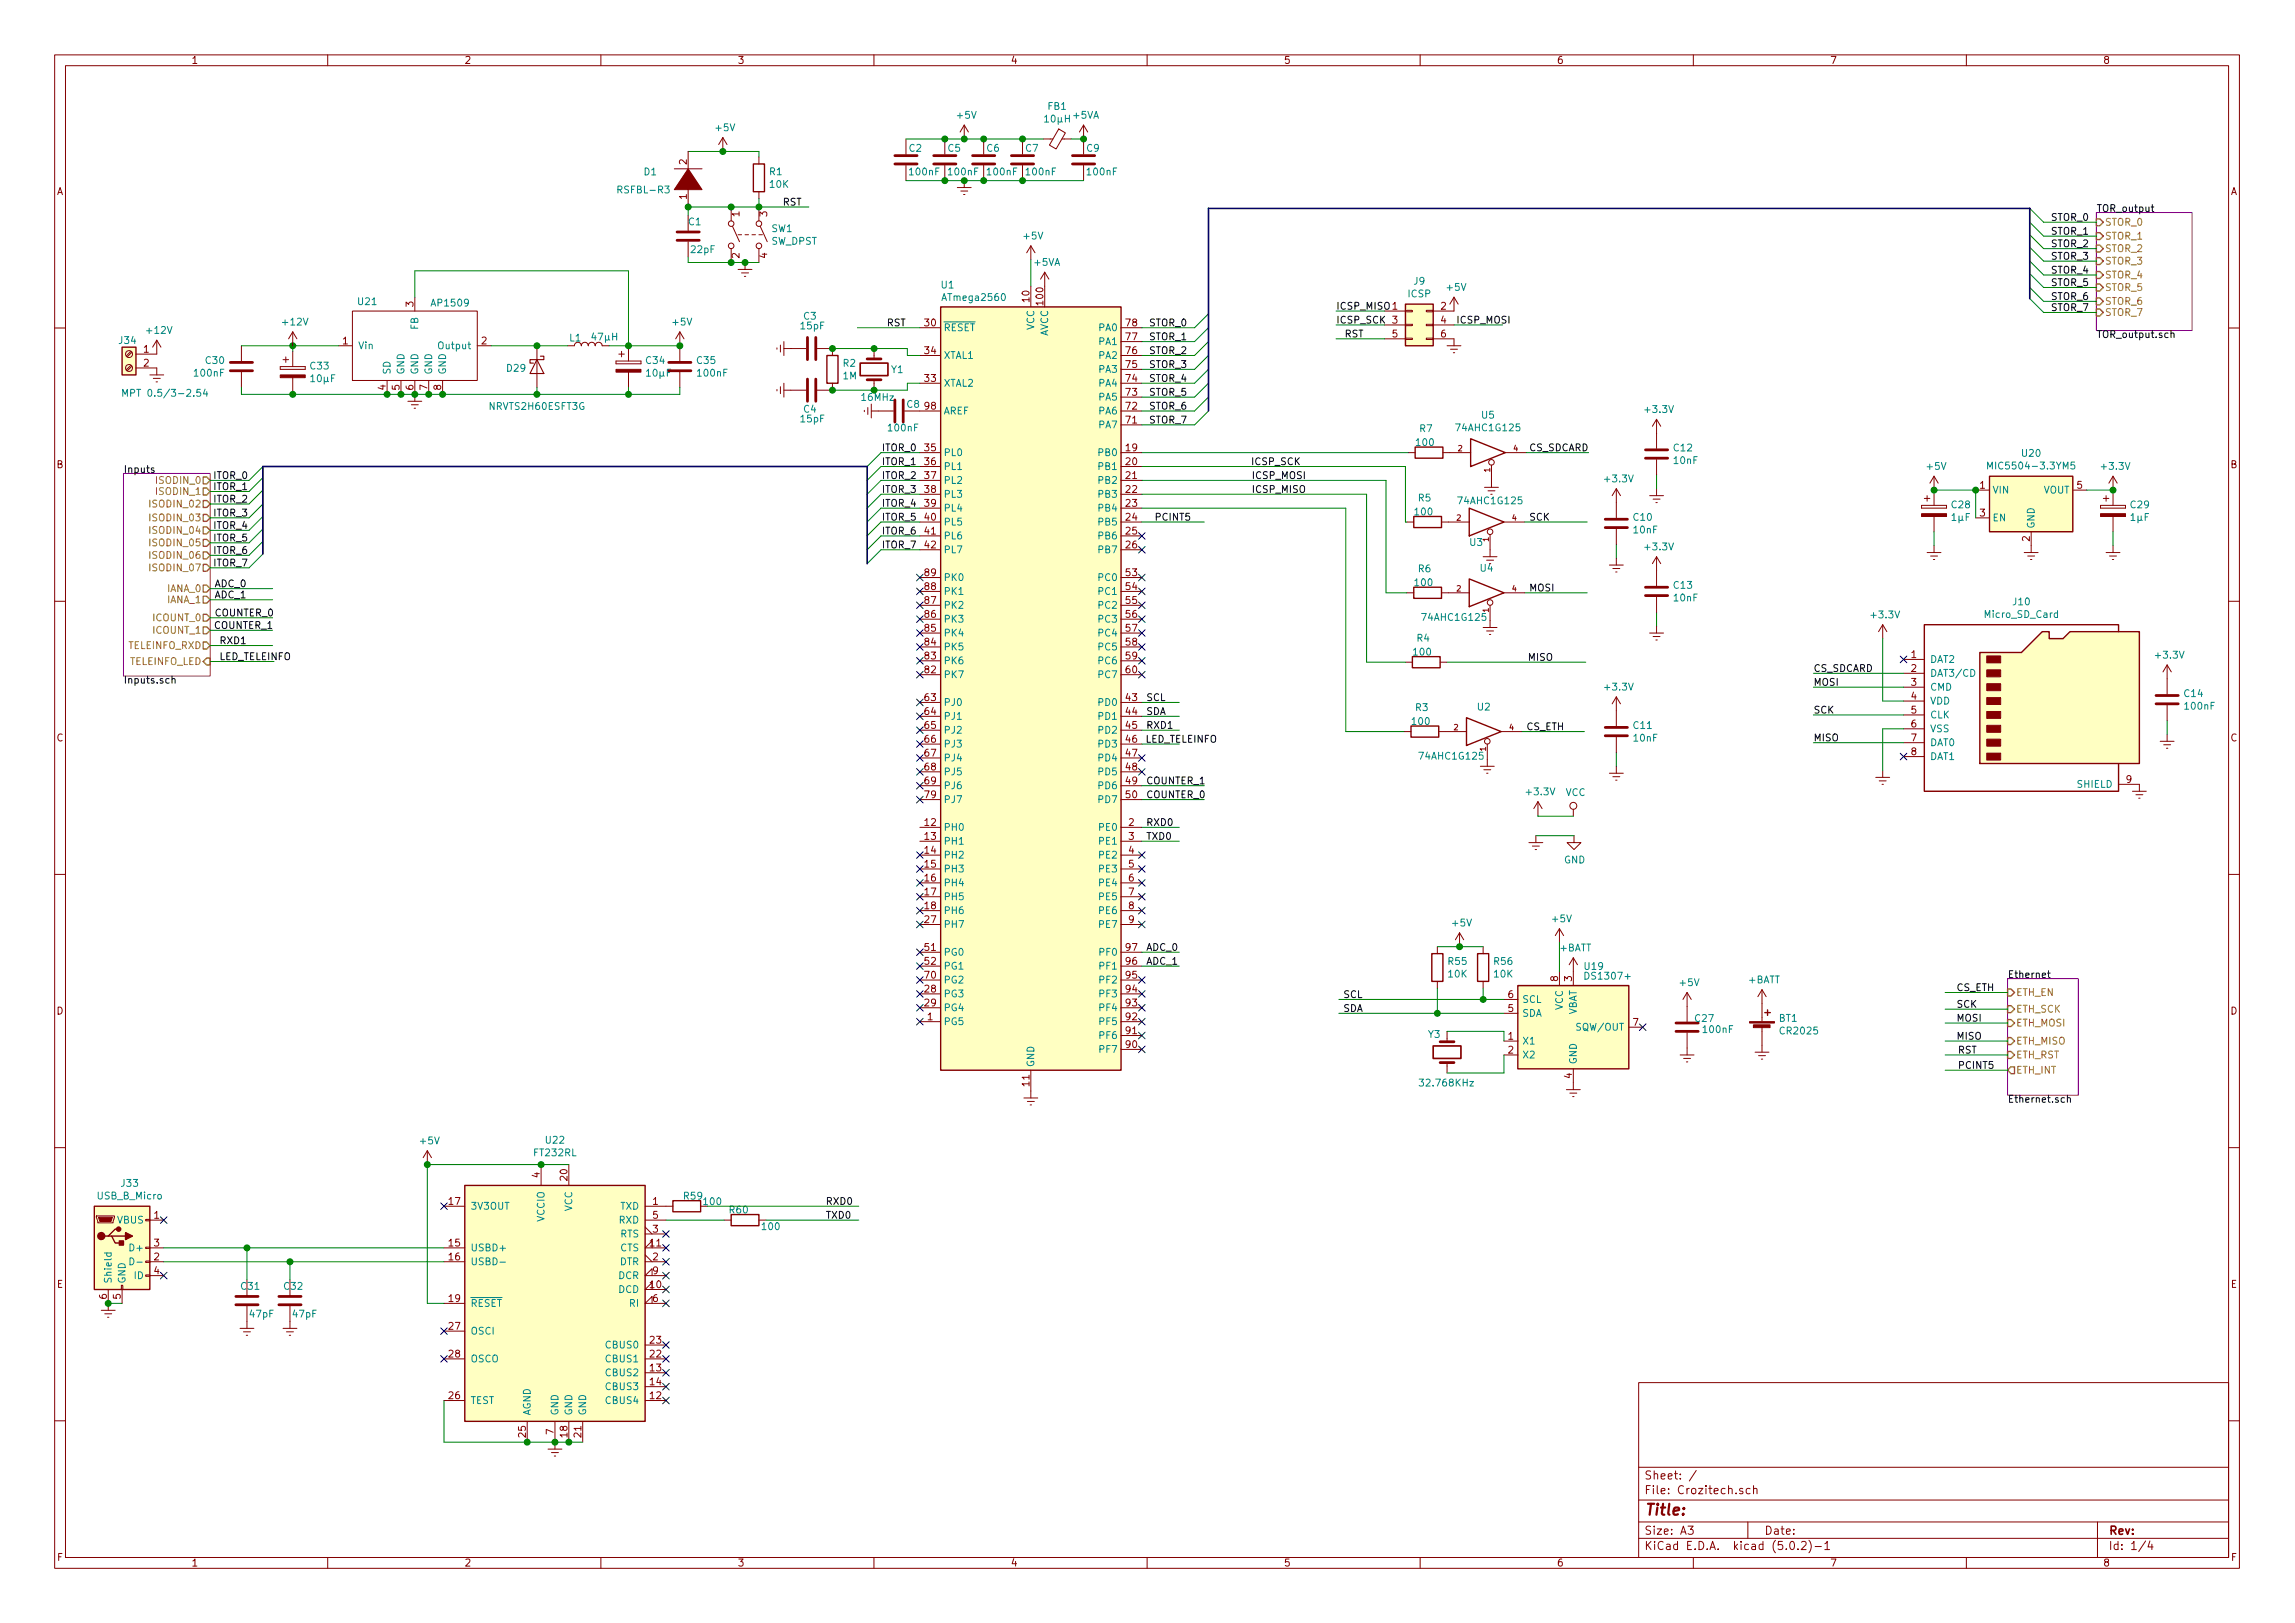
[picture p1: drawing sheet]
<svg xmlns="http://www.w3.org/2000/svg" width="420mm" height="297mm" viewBox="0 0 420 297" stroke-linecap="round" stroke-linejoin="round" font-family="sans-serif">
<defs><g id="words">
<text font-size="2.8" fill="#840000" x="301" y="277.3">Title:</text>
<g font-size="2.1" fill="#840000">
<text x="301" y="273.5">File: Crozitech.sch</text>
<text x="301" y="270.8">Sheet: /</text>
<text x="301" y="280.9">Size: A3</text>
<text x="323" y="280.9">Date:</text>
<text x="386" y="280.9">Rev:</text>
<text x="301" y="283.7">KiCad E.D.A. kicad (5.0.2)-1</text>
<text x="386" y="283.7">Id: 1/4</text>
</g>
<g font-size="1.8" fill="#840000">
<text x="35" y="11.7">1</text>
<text x="85" y="11.7">2</text>
<text x="135" y="11.7">3</text>
<text x="185" y="11.7">4</text>
<text x="235" y="11.7">5</text>
<text x="285" y="11.7">6</text>
<text x="335" y="11.7">7</text>
<text x="385" y="11.7">8</text>
<text x="10.4" y="35.7">A</text>
<text x="125.7" y="30.1" transform="rotate(-90 125.7 30.1)">2</text>
<text x="408.4" y="35.7">A</text>
<text x="125.7" y="36.5" transform="rotate(-90 125.7 36.5)">1</text>
<text x="135.4" y="39.6" transform="rotate(-90 135.4 39.6)">1</text>
<text x="140.5" y="39.6" transform="rotate(-90 140.5 39.6)">3</text>
<text x="135.4" y="47.3" transform="rotate(-90 135.4 47.3)">2</text>
<text x="140.5" y="47.3" transform="rotate(-90 140.5 47.3)">4</text>
<text x="75.7" y="56.1" transform="rotate(-90 75.7 56.1)">3</text>
<text x="169.3" y="59.7">30</text>
<text x="188.5" y="55.2" transform="rotate(-90 188.5 55.2)">10</text>
<text x="191" y="55.7" transform="rotate(-90 191 55.7)">100</text>
<text x="206.2" y="59.7">78</text>
<text x="254.9" y="59.2">3</text>
<text x="263.8" y="56.7">2</text>
<text x="263.8" y="59.2">4</text>
<text x="26.3" y="64.6">1</text>
<text x="62.8" y="63">1</text>
<text x="88.2" y="63">2</text>
<text x="169.3" y="64.8">34</text>
<text x="206.2" y="64.8">76</text>
<text x="206.2" y="62.3">77</text>
<text x="254.9" y="61.8">5</text>
<text x="263.8" y="61.8">6</text>
<text x="26.3" y="67.1">2</text>
<text x="70.6" y="71.4" transform="rotate(-90 70.6 71.4)">4</text>
<text x="73.2" y="71.4" transform="rotate(-90 73.2 71.4)">5</text>
<text x="75.7" y="71.4" transform="rotate(-90 75.7 71.4)">6</text>
<text x="78.2" y="71.4" transform="rotate(-90 78.2 71.4)">7</text>
<text x="80.8" y="71.4" transform="rotate(-90 80.8 71.4)">8</text>
<text x="169.3" y="69.9">33</text>
<text x="206.2" y="69.9">74</text>
<text x="206.2" y="67.3">75</text>
<text x="169.3" y="75">98</text>
<text x="206.2" y="77.5">71</text>
<text x="206.2" y="75">72</text>
<text x="206.2" y="72.4">73</text>
<text x="169.3" y="82.6">35</text>
<text x="206.2" y="82.6">19</text>
<text x="10.4" y="85.7">B</text>
<text x="169.3" y="85.1">36</text>
<text x="169.3" y="87.7">37</text>
<text x="206.2" y="85.1">20</text>
<text x="206.2" y="87.7">21</text>
<text x="362.5" y="89.4">1</text>
<text x="380.3" y="89.4">5</text>
<text x="408.4" y="85.7">B</text>
<text x="169.3" y="90.2">38</text>
<text x="169.3" y="92.7">39</text>
<text x="169.3" y="95.3">40</text>
<text x="206.2" y="90.2">22</text>
<text x="206.2" y="92.7">23</text>
<text x="206.2" y="95.3">24</text>
<text x="267.3" y="92.3">74AHC1G125</text>
<text x="362.5" y="94.5">3</text>
<text x="169.3" y="97.8">41</text>
<text x="169.3" y="100.4">42</text>
<text x="206.2" y="97.8">25</text>
<text x="206.2" y="100.4">26</text>
<text x="371.6" y="99.1" transform="rotate(-90 371.6 99.1)">2</text>
<text x="169.3" y="108">88</text>
<text x="169.3" y="105.4">89</text>
<text x="206.2" y="105.4">53</text>
<text x="206.2" y="108">54</text>
<text x="169.3" y="113.1">86</text>
<text x="169.3" y="110.5">87</text>
<text x="206.2" y="110.5">55</text>
<text x="206.2" y="113.1">56</text>
<text x="169.3" y="118.1">84</text>
<text x="169.3" y="115.6">85</text>
<text x="206.2" y="115.6">57</text>
<text x="206.2" y="118.1">58</text>
<text x="169.3" y="123.2">82</text>
<text x="169.3" y="120.7">83</text>
<text x="206.2" y="120.7">59</text>
<text x="206.2" y="123.2">60</text>
<text x="349.9" y="120.4">1</text>
<text x="349.9" y="123">2</text>
<text x="349.9" y="125.5">3</text>
<text x="169.3" y="128.3">63</text>
<text x="169.3" y="130.8">64</text>
<text x="206.2" y="128.3">43</text>
<text x="206.2" y="130.8">44</text>
<text x="349.9" y="128.1">4</text>
<text x="349.9" y="130.6">5</text>
<text x="10.4" y="135.7">C</text>
<text x="169.3" y="133.4">65</text>
<text x="169.3" y="135.9">66</text>
<text x="206.2" y="133.4">45</text>
<text x="206.2" y="135.9">46</text>
<text x="349.9" y="133.1">6</text>
<text x="349.9" y="135.7">7</text>
<text x="408.4" y="135.7">C</text>
<text x="169.3" y="138.5">67</text>
<text x="169.3" y="141">68</text>
<text x="169.3" y="143.5">69</text>
<text x="206.2" y="138.5">47</text>
<text x="206.2" y="141">48</text>
<text x="206.2" y="143.5">49</text>
<text x="349.9" y="138.2">8</text>
<text x="389.3" y="143.3">9</text>
<text x="169.3" y="146.1">79</text>
<text x="206.2" y="146.1">50</text>
<text x="169.3" y="151.2">12</text>
<text x="169.3" y="153.7">13</text>
<text x="206.7" y="151.2">2</text>
<text x="206.7" y="153.7">3</text>
<text x="169.3" y="156.2">14</text>
<text x="169.3" y="158.8">15</text>
<text x="169.3" y="161.3">16</text>
<text x="206.7" y="156.2">4</text>
<text x="206.7" y="158.8">5</text>
<text x="206.7" y="161.3">6</text>
<text x="169.3" y="163.9">17</text>
<text x="169.3" y="166.4">18</text>
<text x="206.7" y="163.9">7</text>
<text x="206.7" y="166.4">8</text>
<text x="169.3" y="168.9">27</text>
<text x="206.7" y="168.9">9</text>
<text x="169.3" y="174">51</text>
<text x="169.3" y="176.6">52</text>
<text x="169.3" y="179.1">70</text>
<text x="206.2" y="179.1">95</text>
<text x="206.2" y="176.6">96</text>
<text x="206.2" y="174">97</text>
<text x="285.2" y="179.6" transform="rotate(-90 285.2 179.6)">8</text>
<text x="287.8" y="179.6" transform="rotate(-90 287.8 179.6)">3</text>
<text x="10.4" y="185.7">D</text>
<text x="169.3" y="181.6">28</text>
<text x="169.3" y="184.2">29</text>
<text x="206.2" y="184.2">93</text>
<text x="206.2" y="181.6">94</text>
<text x="276.1" y="185.2">5</text>
<text x="276.1" y="182.7">6</text>
<text x="408.4" y="185.7">D</text>
<text x="169.8" y="186.7">1</text>
<text x="206.2" y="191.8">90</text>
<text x="206.2" y="189.3">91</text>
<text x="206.2" y="186.7">92</text>
<text x="276.1" y="190.3">1</text>
<text x="299" y="187.7">7</text>
<text x="276.1" y="192.8">2</text>
<text x="287.8" y="197.4" transform="rotate(-90 287.8 197.4)">4</text>
<text x="188.5" y="198.7" transform="rotate(-90 188.5 198.7)">11</text>
<text x="98.8" y="215.5" transform="rotate(-90 98.8 215.5)">4</text>
<text x="82.2" y="220.5">17</text>
<text x="103.9" y="216" transform="rotate(-90 103.9 216)">20</text>
<text x="119.5" y="220.5">1</text>
<text x="28.2" y="223">1</text>
<text x="119.5" y="225.6">3</text>
<text x="119.5" y="223">5</text>
<text x="28.2" y="230.7">2</text>
<text x="28.2" y="228.1">3</text>
<text x="28.2" y="233.2">4</text>
<text x="82.2" y="228.1">15</text>
<text x="82.2" y="230.7">16</text>
<text x="119" y="228.1">11</text>
<text x="119.5" y="230.7">2</text>
<text x="119.5" y="233.2">9</text>
<text x="10.4" y="235.7">E</text>
<text x="19.6" y="237.8" transform="rotate(-90 19.6 237.8)">6</text>
<text x="22.1" y="237.8" transform="rotate(-90 22.1 237.8)">5</text>
<text x="82.2" y="238.3">19</text>
<text x="119" y="235.7">10</text>
<text x="119.5" y="238.3">6</text>
<text x="408.4" y="235.7">E</text>
<text x="82.2" y="243.4">27</text>
<text x="119" y="245.9">23</text>
<text x="82.2" y="248.4">28</text>
<text x="119" y="251">13</text>
<text x="119" y="248.4">22</text>
<text x="82.2" y="256.1">26</text>
<text x="119" y="256.1">12</text>
<text x="119" y="253.5">14</text>
<text x="96.3" y="263" transform="rotate(-90 96.3 263)">25</text>
<text x="101.3" y="262.5" transform="rotate(-90 101.3 262.5)">7</text>
<text x="103.9" y="263" transform="rotate(-90 103.9 263)">18</text>
<text x="106.4" y="263" transform="rotate(-90 106.4 263)">21</text>
<text x="10.5" y="285.7">F</text>
<text x="35" y="286.7">1</text>
<text x="85" y="286.7">2</text>
<text x="135" y="286.7">3</text>
<text x="185" y="286.7">4</text>
<text x="235" y="286.7">5</text>
<text x="285" y="286.7">6</text>
<text x="335" y="286.7">7</text>
<text x="385" y="286.7">8</text>
<text x="408.5" y="285.7">F</text>
</g>
<g font-size="1.8" fill="#008484">
<text x="175.3" y="21.7">+5V</text>
<text x="191.4" y="22.4">10µH</text>
<text x="191.9" y="20.1">FB1</text>
<text x="196.5" y="21.7">+5VA</text>
<text x="131.1" y="24">+5V</text>
<text x="166.5" y="27.8">C2</text>
<text x="173.6" y="27.8">C5</text>
<text x="180.7" y="27.8">C6</text>
<text x="187.8" y="27.8">C7</text>
<text x="199" y="27.8">C9</text>
<text x="113.4" y="35.4">RSFBL-R3</text>
<text x="117.9" y="32.1">D1</text>
<text x="140.9" y="32.1">R1</text>
<text x="141" y="34.4">10K</text>
<text x="166.6" y="32.1">100nF</text>
<text x="173.8" y="32.1">100nF</text>
<text x="180.9" y="32.1">100nF</text>
<text x="188" y="32.1">100nF</text>
<text x="199.2" y="32.1">100nF</text>
<text x="126.1" y="41.2">C1</text>
<text x="126.6" y="46.3">22pF</text>
<text x="141.1" y="44.8">SW_DPST</text>
<text x="141.3" y="42.5">SW1</text>
<text x="187.5" y="43.8">+5V</text>
<text x="172.4" y="52.8">U1</text>
<text x="189.4" y="48.7">+5VA</text>
<text x="258.9" y="52.1">J9</text>
<text x="265" y="53.2">+5V</text>
<text x="51.9" y="59.6">+12V</text>
<text x="65.6" y="55.8">U21</text>
<text x="79.2" y="56.1">AP1509</text>
<text x="123.2" y="59.6">+5V</text>
<text x="147.2" y="58.5">C3</text>
<text x="172.8" y="55.1">ATmega2560</text>
<text x="257.8" y="54.4">ICSP</text>
<text x="21.9" y="63">J34</text>
<text x="27" y="61.1">+12V</text>
<text x="65.5" y="63.9">Vin</text>
<text x="76.6" y="60.3" transform="rotate(-90 76.6 60.3)">FB</text>
<text x="80.6" y="63.9">Output</text>
<text x="104.3" y="62.5">L1</text>
<text x="108.5" y="62.3">47µH</text>
<text x="146.7" y="60.3">15pF</text>
<text x="172.7" y="60.6">RESET</text>
<text x="172.7" y="65.7">XTAL1</text>
<text x="189.4" y="60.4" transform="rotate(-90 189.4 60.4)">VCC</text>
<text x="191.9" y="61.7" transform="rotate(-90 191.9 61.7)">AVCC</text>
<text x="201.3" y="65.7">PA2</text>
<text x="201.3" y="63.2">PA1</text>
<text x="201.3" y="60.6">PA0</text>
<text x="35.7" y="68.9">100nF</text>
<text x="37.7" y="66.6">C30</text>
<text x="56.9" y="67.6">C33</text>
<text x="57" y="69.9">10µF</text>
<text x="71.5" y="68.6" transform="rotate(-90 71.5 68.6)">SD</text>
<text x="74" y="68.6" transform="rotate(-90 74 68.6)">GND</text>
<text x="76.6" y="68.6" transform="rotate(-90 76.6 68.6)">GND</text>
<text x="79.1" y="68.6" transform="rotate(-90 79.1 68.6)">GND</text>
<text x="81.7" y="68.6" transform="rotate(-90 81.7 68.6)">GND</text>
<text x="92.9" y="68">D29</text>
<text x="118.3" y="66.6">C34</text>
<text x="118.5" y="68.9">10µF</text>
<text x="127.7" y="66.6">C35</text>
<text x="127.8" y="68.9">100nF</text>
<text x="154.4" y="69.4">1M</text>
<text x="154.4" y="67.1">R2</text>
<text x="163.2" y="68.3">Y1</text>
<text x="172.7" y="70.8">XTAL2</text>
<text x="201.3" y="70.8">PA4</text>
<text x="201.3" y="68.2">PA3</text>
<text x="24.1" y="72.6">MPT 0.5/3-2.54</text>
<text x="89.8" y="75">NRVTS2H60ESFT3G</text>
<text x="146.7" y="77.3">15pF</text>
<text x="147.2" y="75.5">C4</text>
<text x="157.9" y="73.4">16MHz</text>
<text x="166.1" y="74.6">C8</text>
<text x="172.7" y="75.9">AREF</text>
<text x="201.3" y="75.9">PA6</text>
<text x="201.3" y="73.3">PA5</text>
<text x="271.3" y="76.6">U5</text>
<text x="301.3" y="75.6">+3.3V</text>
<text x="162.8" y="79">100nF</text>
<text x="172.7" y="83.5">PL0</text>
<text x="201.3" y="83.5">PB0</text>
<text x="201.3" y="78.4">PA7</text>
<text x="259.4" y="81.6">100</text>
<text x="259.9" y="79.1">R7</text>
<text x="266.9" y="78.9">74AHC1G125</text>
<text x="306.5" y="82.6">C12</text>
<text x="370.2" y="83.6">U20</text>
<text x="172.7" y="86">PL1</text>
<text x="172.7" y="88.6">PL2</text>
<text x="201.3" y="86">PB1</text>
<text x="201.3" y="88.6">PB2</text>
<text x="294" y="88.3">+3.3V</text>
<text x="306.5" y="84.9">10nF</text>
<text x="352.9" y="86">+5V</text>
<text x="364.9" y="85.9">MIC5504-3.3YM5</text>
<text x="384.9" y="86">+3.3V</text>
<text x="172.7" y="91.1">PL3</text>
<text x="172.7" y="93.6">PL4</text>
<text x="201.3" y="91.1">PB3</text>
<text x="201.3" y="93.6">PB4</text>
<text x="259.1" y="94.3">100</text>
<text x="259.7" y="91.8">R5</text>
<text x="299.1" y="95.3">C10</text>
<text x="357.4" y="93">C28</text>
<text x="357.4" y="95.3">1µF</text>
<text x="364.7" y="90.3">VIN</text>
<text x="364.7" y="95.4">EN</text>
<text x="374.1" y="90.3">VOUT</text>
<text x="390.1" y="93">C29</text>
<text x="390.1" y="95.3">1µF</text>
<text x="172.7" y="96.2">PL5</text>
<text x="172.7" y="98.7">PL6</text>
<text x="172.7" y="101.3">PL7</text>
<text x="201.3" y="96.2">PB5</text>
<text x="201.3" y="98.7">PB6</text>
<text x="201.3" y="101.3">PB7</text>
<text x="269.1" y="99.9">U3</text>
<text x="299.2" y="97.6">10nF</text>
<text x="301.3" y="100.7">+3.3V</text>
<text x="372.5" y="96.8" transform="rotate(-90 372.5 96.8)">GND</text>
<text x="172.7" y="106.3">PK0</text>
<text x="201.3" y="106.3">PC0</text>
<text x="259.1" y="107.3">100</text>
<text x="259.7" y="104.7">R6</text>
<text x="271" y="104.6">U4</text>
<text x="306.5" y="107.8">C13</text>
<text x="172.7" y="114">PK3</text>
<text x="172.7" y="111.4">PK2</text>
<text x="172.7" y="108.9">PK1</text>
<text x="201.3" y="108.9">PC1</text>
<text x="201.3" y="111.4">PC2</text>
<text x="201.3" y="114">PC3</text>
<text x="260.7" y="113.6">74AHC1G125</text>
<text x="306.5" y="110.1">10nF</text>
<text x="342.7" y="113.2">+3.3V</text>
<text x="363.5" y="113.1">Micro_SD_Card</text>
<text x="368.6" y="110.8">J10</text>
<text x="172.7" y="119">PK5</text>
<text x="172.7" y="116.5">PK4</text>
<text x="201.3" y="116.5">PC4</text>
<text x="201.3" y="119">PC5</text>
<text x="258.9" y="120">100</text>
<text x="259.4" y="117.4">R4</text>
<text x="172.7" y="124.1">PK7</text>
<text x="172.7" y="121.6">PK6</text>
<text x="201.3" y="121.6">PC6</text>
<text x="201.3" y="124.1">PC7</text>
<text x="353.3" y="121.3">DAT2</text>
<text x="353.3" y="123.9">DAT3/CD</text>
<text x="394.8" y="120.5">+3.3V</text>
<text x="172.7" y="129.2">PJ0</text>
<text x="172.7" y="131.7">PJ1</text>
<text x="201.3" y="129.2">PD0</text>
<text x="201.3" y="131.7">PD1</text>
<text x="259.2" y="130.1">R3</text>
<text x="270.5" y="130">U2</text>
<text x="294" y="126.4">+3.3V</text>
<text x="353.3" y="126.4">CMD</text>
<text x="353.3" y="128.9">VDD</text>
<text x="353.3" y="131.5">CLK</text>
<text x="399.9" y="127.6">C14</text>
<text x="400.1" y="129.9">100nF</text>
<text x="172.7" y="134.3">PJ2</text>
<text x="172.7" y="136.8">PJ3</text>
<text x="201.3" y="134.3">PD2</text>
<text x="201.3" y="136.8">PD3</text>
<text x="258.6" y="132.7">100</text>
<text x="299.1" y="133.4">C11</text>
<text x="299.2" y="135.7">10nF</text>
<text x="353.3" y="134">VSS</text>
<text x="353.3" y="136.6">DAT0</text>
<text x="172.7" y="139.4">PJ4</text>
<text x="172.7" y="141.9">PJ5</text>
<text x="201.3" y="139.4">PD4</text>
<text x="201.3" y="141.9">PD5</text>
<text x="260.1" y="139">74AHC1G125</text>
<text x="353.3" y="139.1">DAT1</text>
<text x="172.7" y="144.4">PJ6</text>
<text x="172.7" y="147">PJ7</text>
<text x="201.3" y="144.4">PD6</text>
<text x="201.3" y="147">PD7</text>
<text x="279.6" y="145.6">+3.3V</text>
<text x="286.6" y="145.7">VCC</text>
<text x="380.4" y="144.2">SHIELD</text>
<text x="172.7" y="152.1">PH0</text>
<text x="172.7" y="154.6">PH1</text>
<text x="201.4" y="152.1">PE0</text>
<text x="201.4" y="154.6">PE1</text>
<text x="172.7" y="157.1">PH2</text>
<text x="172.7" y="159.7">PH3</text>
<text x="201.4" y="157.1">PE2</text>
<text x="201.4" y="159.7">PE3</text>
<text x="286.3" y="158">GND</text>
<text x="172.7" y="162.2">PH4</text>
<text x="172.7" y="164.8">PH5</text>
<text x="172.7" y="167.3">PH6</text>
<text x="201.4" y="162.2">PE4</text>
<text x="201.4" y="164.8">PE5</text>
<text x="201.4" y="167.3">PE6</text>
<text x="172.7" y="169.8">PH7</text>
<text x="201.4" y="169.8">PE7</text>
<text x="266" y="169.6">+5V</text>
<text x="284.3" y="168.8">+5V</text>
<text x="172.7" y="174.9">PG0</text>
<text x="172.7" y="177.5">PG1</text>
<text x="172.7" y="180">PG2</text>
<text x="201.5" y="180">PF2</text>
<text x="201.5" y="177.5">PF1</text>
<text x="201.5" y="174.9">PF0</text>
<text x="265.2" y="176.6">R55</text>
<text x="265.2" y="178.9">10K</text>
<text x="273.6" y="176.6">R56</text>
<text x="273.6" y="178.9">10K</text>
<text x="285.5" y="174.1">+BATT</text>
<text x="290.1" y="177.5">U19</text>
<text x="290.6" y="179.3">DS1307+</text>
<text x="320.1" y="180">+BATT</text>
<text x="172.7" y="182.5">PG3</text>
<text x="172.7" y="185.1">PG4</text>
<text x="201.5" y="185.1">PF4</text>
<text x="201.5" y="182.5">PF3</text>
<text x="278.6" y="183.6">SCL</text>
<text x="286.1" y="184.9" transform="rotate(-90 286.1 184.9)">VCC</text>
<text x="288.7" y="186" transform="rotate(-90 288.7 186)">VBAT</text>
<text x="307.6" y="180.5">+5V</text>
<text x="172.7" y="187.6">PG5</text>
<text x="201.5" y="190.2">PF6</text>
<text x="201.5" y="187.6">PF5</text>
<text x="261.5" y="190">Y3</text>
<text x="278.6" y="191.2">X1</text>
<text x="278.6" y="186.1">SDA</text>
<text x="289" y="188.6">SQW/OUT</text>
<text x="310.4" y="187">C27</text>
<text x="311.9" y="189.1">100nF</text>
<text x="325.7" y="187">BT1</text>
<text x="326.1" y="189.3">CR2025</text>
<text x="189.4" y="195.4" transform="rotate(-90 189.4 195.4)">GND</text>
<text x="201.5" y="192.7">PF7</text>
<text x="278.6" y="193.7">X2</text>
<text x="288.7" y="194.9" transform="rotate(-90 288.7 194.9)">GND</text>
<text x="260.4" y="198.8">32.768KHz</text>
<text x="77" y="209.4">+5V</text>
<text x="100" y="209.3">U22</text>
<text x="97.9" y="211.6">FT232RL</text>
<text x="17.9" y="219.5">USB_B_Micro</text>
<text x="22.3" y="217.2">J33</text>
<text x="86.1" y="221.4">3V3OUT</text>
<text x="104.8" y="221.7" transform="rotate(-90 104.8 221.7)">VCC</text>
<text x="113.6" y="221.4">TXD</text>
<text x="125.2" y="219.5">R59</text>
<text x="128.9" y="220.6">100</text>
<text x="21.5" y="223.9">VBUS</text>
<text x="99.7" y="223.6" transform="rotate(-90 99.7 223.6)">VCCIO</text>
<text x="113.4" y="223.9">RXD</text>
<text x="113.6" y="226.5">RTS</text>
<text x="133.6" y="222.1">R60</text>
<text x="139.6" y="225.1">100</text>
<text x="24.1" y="229">D+</text>
<text x="86.1" y="229">USBD+</text>
<text x="86.1" y="231.6">USBD-</text>
<text x="113.5" y="231.6">DTR</text>
<text x="113.6" y="229">CTS</text>
<text x="20.4" y="235" transform="rotate(-90 20.4 235)">Shield</text>
<text x="23" y="235" transform="rotate(-90 23 235)">GND</text>
<text x="24.6" y="234.1">ID</text>
<text x="44.2" y="236.1">C31</text>
<text x="52.1" y="236.1">C32</text>
<text x="86.1" y="239.2">RESET</text>
<text x="113.3" y="236.6">DCD</text>
<text x="113.3" y="234.1">DCR</text>
<text x="115.3" y="239.2">RI</text>
<text x="45.8" y="241.1">47pF</text>
<text x="53.7" y="241.1">47pF</text>
<text x="86.1" y="244.3">OSCI</text>
<text x="86.1" y="249.3">OSCO</text>
<text x="111.1" y="251.9">CBUS2</text>
<text x="111.1" y="249.3">CBUS1</text>
<text x="111.1" y="246.8">CBUS0</text>
<text x="86.1" y="257">TEST</text>
<text x="111.1" y="257">CBUS4</text>
<text x="111.1" y="254.4">CBUS3</text>
<text x="97.2" y="259.1" transform="rotate(-90 97.2 259.1)">AGND</text>
<text x="102.2" y="259.1" transform="rotate(-90 102.2 259.1)">GND</text>
<text x="104.8" y="259.1" transform="rotate(-90 104.8 259.1)">GND</text>
<text x="107.3" y="259.1" transform="rotate(-90 107.3 259.1)">GND</text>
</g>
<g font-size="1.8">
<text x="143.3" y="37.6">RST</text>
<text x="375.4" y="40.4">STOR_0</text>
<text x="383.8" y="38.8">TOR_output</text>
<text x="375.4" y="43">STOR_1</text>
<text x="375.4" y="45.2">STOR_2</text>
<text x="375.4" y="47.5">STOR_3</text>
<text x="375.4" y="50.1">STOR_4</text>
<text x="375.4" y="52.4">STOR_5</text>
<text x="162.3" y="59.7">RST</text>
<text x="210.3" y="59.7">STOR_0</text>
<text x="244.6" y="59.2">ICSP_SCK</text>
<text x="244.6" y="56.7">ICSP_MISO 1</text>
<text x="266.6" y="59.2">ICSP_MOSI</text>
<text x="375.4" y="54.9">STOR_6</text>
<text x="375.4" y="56.9">STOR_7</text>
<text x="210.3" y="62.3">STOR_1</text>
<text x="210.3" y="64.8">STOR_2</text>
<text x="246.1" y="61.8">RST</text>
<text x="383.8" y="61.9">TOR_output.sch</text>
<text x="210.3" y="67.3">STOR_3</text>
<text x="210.3" y="69.9">STOR_4</text>
<text x="210.3" y="72.4">STOR_5</text>
<text x="210.3" y="75">STOR_6</text>
<text x="210.3" y="77.5">STOR_7</text>
<text x="161.7" y="82.6">ITOR_0</text>
<text x="279.9" y="82.6">CS_SDCARD</text>
<text x="22.6" y="86.5">Inputs</text>
<text x="39" y="87.7">ITOR_0</text>
<text x="39" y="89.7">ITOR_1</text>
<text x="161.7" y="85.1">ITOR_1</text>
<text x="161.7" y="87.7">ITOR_2</text>
<text x="229" y="85.1">ICSP_SCK</text>
<text x="229.1" y="87.7">ICSP_MOSI</text>
<text x="39" y="92">ITOR_2</text>
<text x="39" y="94.5">ITOR_3</text>
<text x="161.7" y="90.2">ITOR_3</text>
<text x="161.7" y="92.7">ITOR_4</text>
<text x="161.7" y="95.3">ITOR_5</text>
<text x="211.3" y="95.3">PCINT5</text>
<text x="229.1" y="90.2">ICSP_MISO</text>
<text x="279.9" y="95.3">SCK</text>
<text x="39" y="96.8">ITOR_4</text>
<text x="39" y="99.1">ITOR_5</text>
<text x="39" y="101.4">ITOR_6</text>
<text x="161.7" y="97.8">ITOR_6</text>
<text x="161.7" y="100.4">ITOR_7</text>
<text x="39" y="103.7">ITOR_7</text>
<text x="39.2" y="107.5">ADC_0</text>
<text x="39.2" y="109.5">ADC_1</text>
<text x="39.2" y="112.8">COUNTER_0</text>
<text x="279.9" y="108.2">MOSI</text>
<text x="39.1" y="115.1">COUNTER_1</text>
<text x="40.1" y="117.9">RXD1</text>
<text x="22.6" y="125.1">Inputs.sch</text>
<text x="40.1" y="120.8">LED_TELEINFO</text>
<text x="279.7" y="120.9">MISO</text>
<text x="332" y="123">CS_SDCARD</text>
<text x="332" y="125.5">MOSI</text>
<text x="209.8" y="128.3">SCL</text>
<text x="209.8" y="130.8">SDA</text>
<text x="332" y="130.6">SCK</text>
<text x="209.7" y="135.9">LED_TELEINFO</text>
<text x="209.8" y="133.4">RXD1</text>
<text x="279.4" y="133.6">CS_ETH</text>
<text x="332" y="135.7">MISO</text>
<text x="209.8" y="143.5">COUNTER_1</text>
<text x="209.8" y="146.1">COUNTER_0</text>
<text x="209.8" y="151.2">RXD0</text>
<text x="209.8" y="153.7">TXD0</text>
<text x="209.8" y="174">ADC_0</text>
<text x="209.8" y="176.6">ADC_1</text>
<text x="367.5" y="179">Ethernet</text>
<text x="245.9" y="182.7">SCL</text>
<text x="245.9" y="185.2">SDA</text>
<text x="358.1" y="181.4">CS_ETH</text>
<text x="358.1" y="184.4">SCK</text>
<text x="358.1" y="187">MOSI</text>
<text x="358.1" y="190.3">MISO</text>
<text x="358.4" y="192.8">RST</text>
<text x="358.4" y="195.6">PCINT5</text>
<text x="367.5" y="201.8">Ethernet.sch</text>
<text x="151.1" y="220.5">RXD0</text>
<text x="151.1" y="223">TXD0</text>
</g>
<g font-size="1.8" fill="#848400">
<text x="385.3" y="41.3">STOR_0</text>
<text x="385.3" y="43.9">STOR_1</text>
<text x="385.3" y="46.1">STOR_2</text>
<text x="385.3" y="51">STOR_4</text>
<text x="385.3" y="53.2">STOR_5</text>
<text x="385.3" y="48.4">STOR_3</text>
<text x="385.3" y="55.8">STOR_6</text>
<text x="385.3" y="57.8">STOR_7</text>
<text x="28.9" y="88.6">ISODIN_0</text>
<text x="27.9" y="92.9">ISODIN_02</text>
<text x="27.9" y="95.4">ISODIN_03</text>
<text x="28.9" y="90.6">ISODIN_1</text>
<text x="27.9" y="97.7">ISODIN_04</text>
<text x="27.9" y="100">ISODIN_05</text>
<text x="27.9" y="102.3">ISODIN_06</text>
<text x="27.9" y="104.6">ISODIN_07</text>
<text x="28.2" y="113.7">ICOUNT_0</text>
<text x="30.7" y="108.4">IANA_0</text>
<text x="30.7" y="110.4">IANA_1</text>
<text x="23.5" y="118.8">TELEINFO_RXD</text>
<text x="28.2" y="116">ICOUNT_1</text>
<text x="23.7" y="121.7">TELEINFO_LED</text>
<text x="369.1" y="182.3">ETH_EN</text>
<text x="369.1" y="185.3">ETH_SCK</text>
<text x="369.1" y="187.9">ETH_MOSI</text>
<text x="369.1" y="191.2">ETH_MISO</text>
<text x="369.1" y="193.7">ETH_RST</text>
<text x="369.1" y="196.5">ETH_INT</text>
</g>
<g font-size="1.4" fill="#840000">
<text x="267" y="82.6">2</text>
<text x="277.1" y="82.6">4</text>
<text x="272.8" y="86.4" transform="rotate(-90 272.8 86.4)">1</text>
<text x="266.7" y="95.3">2</text>
<text x="276.9" y="95.3">4</text>
<text x="272.5" y="99.1" transform="rotate(-90 272.5 99.1)">1</text>
<text x="266.7" y="108.2">2</text>
<text x="272.5" y="112.1" transform="rotate(-90 272.5 112.1)">1</text>
<text x="276.9" y="108.2">4</text>
<text x="266.2" y="133.6">2</text>
<text x="272" y="137.5" transform="rotate(-90 272 137.5)">1</text>
<text x="276.4" y="133.6">4</text>
</g>
</g></defs>
<g fill="none" stroke="#840000" stroke-width=".18">
<path d="M10 10h400v277h-400zM12 12h396v273.1h-396zM60 10v2M110 10v2M160 10v2M210 10v2M260 10v2M310 10v2M360 10v2M123.4 30.9h5.1M126 27.7v3.8M126 34.1v3.8"/>
<path d="M126 39.4v2.8M132.3 25.2l-.7 1.3M132.3 25.2v2.5M132.3 25.2l.8 1.3M133.9 37.9v2.5M138.9 28.7v1.3M138.9 35.1v1.3M138.9 37.9v2.5M165.9 25.4v2.8M165.9 30.3v2.8M173 25.4v2.8M173 30.3v2.8"/>
<path d="M175.3 34.3h2.5M175.9 35h1.3M176.4 35.6h.3M176.5 22.9l-.7 1.3M176.5 22.9v2.5M176.5 33.1v1.2M176.5 22.9l.8 1.3M180.1 25.4v2.8M180.1 30.3v2.8M187.2 25.4v2.8M187.2 30.3v2.8M191 25.4h1.8"/>
<path d="M193.8 23.6l1.2 .7-1.7 3-1.2-.7zM194.4 25.4h1.7M198.4 22.9v5.3M198.4 30.3v2.8M198.4 22.9l-.8 1.3M198.4 22.9l.7 1.3M64.5 56.9h22.9v12.7h-22.9zM75.9 54.4v2.5M126 44.2v2.8M133.9 45.5v2.5M134.1 41.4l1.3 2.8M135.1 43h.7"/>
<path d="M135.1 49.3h2.6M135.8 49.9h1.2M136.3 50.6h.2M136.4 43h.6M136.4 48v1.3M137.7 43h.6M138.9 43h.7M138.9 45.5v2.5M139.2 41.4l1.3 2.8M168.4 60h3.8M188.7 45v2.5M188.7 52.4v3.8"/>
<path d="M188.7 45l-.7 1.3M188.7 45l.8 1.3M191.3 49.8v6.4M191.3 49.8l-.8 1.3M191.3 49.8l.7 1.3M205.2 60h3.8M253.5 56.9h3.8M253.5 59.5h3.8M257.3 59.3h1.3v.3h-1.3zM257.3 56.8h1.3v.3h-1.3zM261.1 59.3h1.3v.3h-1.3zM261.1 56.8h1.3v.3h-1.3z"/>
<path d="M262.4 59.5h3.8M266.2 54.4v2.5h-3.8M266.2 54.4l-.8 1.3M266.2 54.4l.8 1.3M10 60h2M24 66.8l-.9 .9M24 64.3l-.9 .8M24.2 67l-.9 .9M24.2 64.5l-.9 .8M24.9 67.3h3.8v1.3M27.4 68.6h2.6M28.1 69.3h1.2"/>
<path d="M28.6 69.9h.2M28.7 62.3v2.5h-3.8M28.7 62.3l-.8 1.2M28.7 62.3l.8 1.2M44.2 63.3v2.8M44.2 68.1v2.8M51.3 67.1v.5zM51.3 67.6h4.6zM51.3 67.1h4.6zM51.8 65.8h1M52.3 65.3v1M53.6 60.7v2.6"/>
<path d="M53.6 64.3v2.8M53.6 69.1v2.8M53.6 60.7l-.8 1.3M53.6 60.7l.8 1.3M55.9 67.1v.5zM62 63.3h2.5M70.9 69.6v2.6M73.4 69.6v2.6M74.7 73.4h2.5M75.3 74.1h1.3M75.8 74.7h.3M75.9 69.6v3.8"/>
<path d="M78.5 69.6v2.6M81 69.6v2.6M87.4 63.3h2.5M98.3 63.3v7.6M103.9 63.3h1.3a.63 .63 0 0 1 .6-.7 .63 .63 0 0 1 .6 .7 .63 .63 0 0 1 .7-.7 .63 .63 0 0 1 .6 .7 .63 .63 0 0 1 .6-.7 .63 .63 0 0 1 .7 .7M112.8 66.1v.5zM112.8 66.6h4.5zM112.8 66.1h4.5zM113.3 64.8h1M113.8 64.3v1M115.1 63.3v2.8M115.1 68.1v2.8"/>
<path d="M117.3 66.1v.5zM124.5 60.7l-.8 1.3M124.5 60.7v5.4M124.5 68.1v2.8M124.5 60.7l.7 1.3M142.2 63.7v.2M142.2 71.3v.2M142.9 63.2v1.2M142.9 70.8v1.2M143.5 63.8h4.1M143.5 71.4h4.1M143.5 62.5v2.6"/>
<path d="M143.5 70.1v2.6M149.6 63.8h2.8v1.3M152.4 70.1v1.3h-2.8M158.2 75.1v.2M158.9 74.6v1.3M159.5 75.2h4.1M159.5 74v2.5M160 63.8v1.9M160 69.5v1.9M168.4 70.1h3.8M168.4 65.1h3.8M168.4 75.2h3.8"/>
<path d="M205.2 70.1h3.8M205.2 65.1h3.8M205.2 77.8h3.8M205.2 75.2h3.8M205.2 72.7h3.8M205.2 67.6h3.8M205.2 62.5h3.8M253.5 62h3.8M257.3 61.9h1.3v.2h-1.3zM261.1 61.9h1.3v.2h-1.3zM262.4 62h3.8v1.3M264.9 63.3h2.6"/>
<path d="M265.6 63.9h1.2M266.1 64.6h.2M303.3 76.7l-.8 1.3M303.3 76.7v5.4M303.3 76.7l.7 1.3M408 60h2M168.4 82.8h3.8M168.4 85.4h3.8M168.4 87.9h3.8M168.4 90.5h3.8M168.4 93h3.8M168.4 95.5h3.8"/>
<path d="M168.4 98.1h3.8M205.2 82.8h3.8M205.2 85.4h3.8M205.2 87.9h3.8M205.2 90.5h3.8M205.2 93h3.8M205.2 95.5h3.8M205.2 98.1h3.8M257.6 95.5h1.2M257.8 82.8h1.3M263.9 95.5h5.1M264.2 82.8h5"/>
<path d="M271.8 89.2h2.5M272.4 89.8h1.3M272.8 97.8v4.1M273 85.1v4.1M275.3 95.5h3.8M275.6 82.8h3.8M295.9 89.4l-.8 1.3M295.9 89.4v5.4M295.9 96.8v2.8M295.9 89.4l.8 1.3M302 90.7h2.5M302.6 91.3h1.3"/>
<path d="M303.1 92h.3M303.3 84.1v2.8M303.3 89.4v1.3M351.8 92.5v.5zM351.8 93h4.6zM351.8 92.5h4.6zM352.3 91.2h1M352.8 90.7v1M354.1 87.2l-.8 1.2M354.1 87.2v5.3M354.1 94.5v2.8M354.1 99.9v1.2"/>
<path d="M354.1 87.2l.7 1.2M356.4 92.5v.5zM361.7 89.7h2.5M361.7 94.8h2.5M371.9 97.3v3.8M379.5 89.7h2.5M384.6 92.5v.5zM384.6 93h4.5zM384.6 92.5h4.5zM385.1 91.2h1M385.6 90.7v1M386.8 87.2l-.7 1.2"/>
<path d="M386.8 87.2v5.3M386.8 94.5v2.8M386.8 99.9v1.2M386.8 87.2l.8 1.2M389.1 92.5v.5zM10 110h2M168.4 100.6h3.8M168.4 105.7h3.8M168.4 108.2h3.8M168.4 110.8h3.8M168.4 113.3h3.8M168.4 115.9h3.8"/>
<path d="M168.4 118.4h3.8M205.2 100.6h3.8M205.2 105.7h3.8M205.2 108.2h3.8M205.2 110.8h3.8M205.2 113.3h3.8M205.2 115.9h3.8M205.2 118.4h3.8M257.6 108.5h1.2M263.9 108.5h5.1M271.5 101.9h2.6M271.5 114.8h2.6"/>
<path d="M272.2 102.5h1.2M272.2 115.5h1.2M272.7 116.1h.2M272.8 110.8v4M275.3 108.5h3.8M294.6 103.4h2.6M295.3 104h1.2M295.8 104.7h.2M295.9 102.1v1.3M302 115.9h2.5M302.6 116.5h1.3M303.1 117.1h.3"/>
<path d="M303.3 101.9v5.3M303.3 109.3v2.8M303.3 114.6v1.3M303.3 101.9l-.8 1.3M303.3 101.9l.7 1.3M344.7 114.3v2.6M344.7 114.3l-.8 1.3M344.7 114.3l.7 1.3M352.8 101.1h2.5M353.4 101.8h1.3M353.9 102.4h.3M370.6 101.1h2.5"/>
<path d="M371.2 101.8h1.3M371.7 102.4h.3M385.6 101.1h2.5M386.2 101.8h1.3M386.7 102.4h.3M408 110h2M168.4 128.6h3.8M168.4 131.1h3.8M168.4 133.6h3.8M168.4 136.2h3.8M168.4 138.7h3.8M168.4 120.9h3.8"/>
<path d="M168.4 123.5h3.8M205.2 128.6h3.8M205.2 131.1h3.8M205.2 133.6h3.8M205.2 136.2h3.8M205.2 138.7h3.8M205.2 120.9h3.8M205.2 123.5h3.8M257 133.9h1.3M257.3 121.2h1.3M263.4 133.9h5.1M263.7 121.2h1.2"/>
<path d="M272.3 136.2v4M274.8 133.9h3.8M295.9 127.5v5.4M295.9 134.9v2.8M295.9 127.5l-.8 1.3M295.9 127.5l.8 1.3M348.5 120.7h3.8M348.5 123.2h3.8M348.5 125.8h3.8M348.5 128.3h3.8M348.5 130.8h3.8M348.5 133.4h3.8"/>
<path d="M348.5 135.9h3.8M348.5 138.5h3.8M395.5 135.7h2.5M396.1 136.3h1.3M396.6 136.9h.3M396.7 121.7l-.7 1.3M396.7 121.7v5.3M396.7 129.1v2.8M396.7 134.4v1.3M396.7 121.7l.8 1.3M168.4 151.4h3.8M168.4 154h3.8"/>
<path d="M168.4 156.5h3.8M168.4 159h3.8M168.4 141.3h3.8M168.4 143.8h3.8M168.4 146.3h3.8M205.2 151.4h3.8M205.2 154h3.8M205.2 156.5h3.8M205.2 159h3.8M205.2 141.3h3.8M205.2 143.8h3.8M205.2 146.3h3.8"/>
<path d="M271 140.2h2.6M271.7 140.9h1.2M272.2 141.5h.2M279.9 154.2h2.5M280.5 154.8h1.3M281.1 155.5h.2M281.2 152.9v1.3M281.6 146.7l-.8 1.3M281.6 146.7v2.6M281.6 146.7l.7 1.3M288 148.1v1.3M288.2 152.9v1.3h1.2l-1.2 1.3-1.3-1.3h1.3"/>
<path d="M294.6 141.5h2.6M295.3 142.1h1.2M295.8 142.8h.2M295.9 140.2v1.3M343.4 142.3h2.5M344 142.9h1.3M344.6 143.5h.2M344.7 141v1.3M387.9 143.5h3.8v1.3M390.4 144.8h2.5M391 145.5h1.3M391.5 146.1h.3"/>
<path d="M10 160h2M168.4 161.6h3.8M168.4 164.1h3.8M168.4 166.7h3.8M168.4 169.2h3.8M168.4 174.3h3.8M168.4 176.8h3.8M168.4 179.4h3.8M205.2 161.6h3.8M205.2 164.1h3.8M205.2 166.7h3.8M205.2 169.2h3.8"/>
<path d="M205.2 174.3h3.8M205.2 176.8h3.8M205.2 179.4h3.8M263.1 173.3v1.2M263.1 179.6v1.3M267.2 170.7l-.8 1.3M267.2 170.7v2.6M267.2 170.7l.8 1.3M271.5 173.3v1.2M271.5 179.6v1.3M285.5 170v2.5M285.5 177.8v2.6"/>
<path d="M285.5 170l-.8 1.2M285.5 170l.8 1.2M288 175.3v5.1M288 175.3l-.7 1.3M288 175.3l.8 1.3M408 160h2M168.4 187h3.8M168.4 181.9h3.8M168.4 184.4h3.8M188.7 195.9v5.1M205.2 187h3.8M205.2 181.9h3.8"/>
<path d="M205.2 184.4h3.8M205.2 192.1h3.8M205.2 189.5h3.8M264.9 188.8v1.9M264.9 194.5v1.9M275.3 190.5h2.6M275.3 193.1h2.6M275.3 185.5h2.6M275.3 182.9h2.6M286.8 199.4h2.5M288 195.6v3.8M298.2 188h2.5"/>
<path d="M307.6 193.1h2.5M308.2 193.7h1.3M308.7 194.3h.3M308.9 181.6v5.4M308.9 189v4.1M308.9 181.6l-.8 1.3M308.9 181.6l.7 1.3M321.3 192.6h2.5M321.9 193.2h1.3M322.5 193.8h.2M322.6 181.1l-.8 1.3M322.6 181.1v5.9"/>
<path d="M322.6 188v4.6M322.6 181.1l.7 1.3M10 210h2M78.2 210.6l-.7 1.3M78.2 210.6v2.5M78.2 210.6l.8 1.3M99.1 213.1v3.9M104.1 213.1v3.9M187.5 201h2.5M188.1 201.6h1.3M188.6 202.2h.2M287.4 200.1h1.3"/>
<path d="M287.9 200.7h.3M408 210h2M17.7 222.5h3.3v.3l-.3 1h-2.8zM18.5 239.8h2.6M19.8 236v3.8M22.2 235.2h.3v.8h-.3zM22.4 236v2.5M26.7 233.3h.7v.3h-.7zM26.7 230.8h.7v.2h-.7zM26.7 228.3h.7v.2h-.7zM26.7 223.2h.7v.2h-.7zM27.4 228.4h2.6"/>
<path d="M27.4 230.9h2.6M27.4 223.3h2.6M27.4 233.5h2.6M45.2 234.2v2.8M45.2 239.1v4M53.1 234.2v2.8M53.1 239.1v4M81.3 220.8h3.8M81.3 228.4h3.8M81.3 230.9h3.8M81.3 238.5h3.8M118.1 220.8h5.1"/>
<path d="M118.1 230.9h3.8M118.1 229.7l1.3 1.2M118.1 225.8h3.8M118.1 224.6l1.3 1.2M118.1 223.3h3.8M119.4 236v-1.3l-1.3 1.3h3.8M119.4 228.4v-1.3l-1.3 1.3h3.8M119.4 238.5v-1.2l-1.3 1.2h3.8M119.4 233.5v-1.3l-1.3 1.3h3.8M128.3 220.8h1.2M132.6 223.3h1.3M138.9 223.3h1.3"/>
<path d="M19.2 240.4h1.2M19.7 241.1h.2M43.9 243.1h2.6M44.6 243.7h1.2M45.1 244.4h.2M51.8 243.1h2.6M52.5 243.7h1.2M53 244.4h.2M81.3 256.3h3.8M81.3 248.7h3.8M81.3 243.6h3.8M118.1 256.3h3.8"/>
<path d="M118.1 251.2h3.8M118.1 253.8h3.8M118.1 248.7h3.8M118.1 246.2h3.8M300 253h108v32.1h-108zM10 260h2M96.5 260.1v3.8M100.3 265.2h2.6M101 265.8h1.2M101.5 266.5h.2M101.6 260.1v5.1M104.1 260.1v3.8"/>
<path d="M106.7 260.1v3.8M300 278.5h108M300 274.5h108M300 268.5h108M309 279.3h1l-.5 .6 .4 .1v.7l-.2 .1-.7-.1M310.5 269.1l-1.2 2M319 272.5l-.3-.1-.2 .2v.2l.5 .2v.3h-.5M320 278.5v3M320.4 272.5l-.4-.1-.3 .3 .1 .6h.6M321 272.5l.3-.1 .3 .1 .1 .9M321 271.9v1.5M384 278.5v6.6"/>
<path d="M408 260h2M60 285.1v1.9M110 285.1v1.9M160 285.1v1.9M210 285.1v1.9M260 285.1v1.9M300 281.5h108M310 285.1v1.9M327.8 282.3l.2-.2a.86 .86 0 0 1 .2 1.5 .79 .79 0 0 1-.4-1.3zM329.2 283.5v.1M329.8 282.3l.2-.2h.4l.2 .2 .1 .2-.1 .2-.9 .9h1M331.2 281.9a1.71 1.71 0 0 1 0 2.3"/>
<path d="M332.3 283h1.2M334.1 282.5l.4-.4v1.5M334.1 283.6h.8M360 285.1v1.9M392.8 282l-1.3 2M393.6 282l-.4 1.1h1M394 282.6v1"/>
<circle cx="133.9" cy="40.9" r=".51"/>
<circle cx="133.9" cy="45" r=".51"/>
<circle cx="138.9" cy="40.9" r=".51"/>
<circle cx="138.9" cy="45" r=".51"/>
<circle cx="23.6" cy="67.3" r=".63"/>
<circle cx="23.6" cy="64.8" r=".63"/>
<circle cx="272.8" cy="97.3" r=".51"/>
<circle cx="273" cy="84.6" r=".51"/>
<circle cx="272.8" cy="110.3" r=".51"/>
<circle cx="272.3" cy="135.7" r=".51"/>
<circle cx="288" cy="147.5" r=".63"/>
</g>
<path d="M383.8 38.9h17.5v21.6h-17.5zM22.6 86.7h15.9v37h-15.9zM367.5 179.1h13v21.3h-13z" fill="none" stroke="#840084" stroke-width=".18"/>
<path d="M393.8 37.9h.5M394 37.5v1l.3 .2M397.5 61.1l.1-.2 .3 .1 .1 .8M397.5 60.5v1.3M28.2 85.7l-.3-.1-.2 .2 .1 .2 .4 .1v.3h-.5M31.5 124.3l.2-.1h.3l.1 .8M31.5 123.8v1.2M374.9 178.1h.4M375 177.7v1.1l.3 .1M378.5 201l.2-.1 .3 .1v.7M378.5 200.5v1.2" fill="none" stroke="#000" stroke-width=".18"/>
<g fill="none" stroke="#848400" stroke-width=".25">
<path d="M383.8 40h.6l.7 .7-.7 .6h-.6zM383.8 42.6h.6l.7 .6-.7 .7h-.6zM383.8 49.7h.6l.7 .6-.7 .7h-.6zM383.8 52h.6l.7 .6-.7 .6h-.6zM383.8 54.5h.6l.7 .7-.7 .6h-.6zM383.8 56.6h.6l.7 .6-.7 .6h-.6zM383.8 44.9h.6l.7 .6-.7 .6h-.6zM383.8 47.2h.6l.7 .6-.7 .6h-.6zM37.2 87.3h.6l.7 .6-.7 .7h-.6zM37.2 89.3h.6l.7 .7-.7 .6h-.6zM37.2 91.6h.6l.7 .6-.7 .7h-.6zM37.2 94.1h.6l.7 .7-.7 .6h-.6z"/>
<path d="M37.2 96.4h.6l.7 .7-.7 .6h-.6zM37.2 98.7h.6l.7 .7-.7 .6h-.6zM37.2 107.1h.6l.7 .6-.7 .7h-.6zM37.2 109.1h.6l.7 .7-.7 .6h-.6zM37.2 112.4h.6l.7 .7-.7 .6h-.6zM37.2 114.7h.6l.7 .7-.7 .6h-.6zM37.2 117.5h.6l.7 .6-.7 .7h-.6zM37.2 101h.6l.7 .6-.7 .7h-.6zM37.2 103.3h.6l.7 .6-.7 .7h-.6zM37.8 120.4h.7v1.3h-.7l-.6-.6zM367.5 181h.7l.6 .6-.6 .7h-.7zM367.5 184.1h.7l.6 .6-.6 .6h-.7z"/>
<path d="M367.5 186.6h.7l.6 .6-.6 .7h-.7zM367.5 189.9h.7l.6 .6-.6 .7h-.7zM367.5 192.4h.7l.6 .7-.6 .6h-.7zM368.2 195.2h.6v1.3h-.6l-.7-.6z"/>
</g>
<path d="M27.4 91.5v1.3M27.4 94.1v1.2M27.4 96.4v1.2M27.4 98.6v1.3M27.4 100.9v1.3M27.4 103.2v1.3" fill="none" stroke="#848400" stroke-width=".18"/>
<g fill="#ffffc2" stroke="#ffffc2" stroke-width=".18">
<path d="M172.2 56.2h33v139.7h-33z"/>
<path d="M257.3 55.7h5.1v7.6h-5.1z"/>
<path d="M362.5 119.4h7.6l3.8-3.8h1.3v1.3h2.5l1.3-1.3h12.7v24.1h-29.2z"/>
<path d="M85.1 217h33v43.1h-33z"/>
<path d="M364.2 87.2h15.3v10.1h-15.3z"/>
<path d="M277.9 180.4h20.3v15.2h-20.3z"/>
<path d="M17.3 220.8h10.1v15.2h-10.1z"/>
<path d="M22.4 63.5h2.5v5.1h-2.5z"/>
</g>
<g fill="none" stroke="#840000" stroke-width=".25">
<path d="M137.9 30h2.1v5.1h-2.1zM172.2 56.2h33v139.7h-33zM257.3 55.7h5.1v7.6h-5.1zM22.4 63.5h2.5v5.1h-2.5zM151.4 65.1h2v5h-2zM258.8 94.5h5.1v2.1h-5.1zM259.1 81.8h5.1v2.1h-5.1zM269 93l6.3 2.5-6.3 2.6zM269.2 80.3l6.4 2.5-6.4 2.6zM364.2 87.2h15.3v10.1h-15.3zM258.8 107.5h5.1v2h-5.1zM269 106l6.3 2.5-6.3 2.5z"/>
<path d="M362.5 119.4h7.6l3.8-3.8h1.3v1.3h2.5l1.3-1.3h12.7v24.1h-29.2zM387.9 115.6v-1.3h-35.6v30.5h35.6v-5.1M258.3 132.9h5.1v2h-5.1zM258.6 120.2h5.1v2h-5.1zM268.5 131.4l6.3 2.5-6.3 2.5zM262.1 174.5h2.1v5.1h-2.1zM270.5 174.5h2v5.1h-2zM277.9 180.4h20.3v15.2h-20.3zM323.1 185.3h1M323.6 184.8v1M85.1 217h33v43.1h-33zM123.2 219.7h5.1v2.1h-5.1z"/>
<path d="M17.3 220.8h10.1v15.2h-10.1zM19.8 226.2h.6l.7 1.3h1.3M20.4 226.2h2.6M21.7 225h-.6l-1.3 1.2h-.6M133.9 222.3h5v2h-5z"/>
</g>
<g fill="none" stroke="#008484" stroke-width=".18">
<path d="M183.5 53.8l.1-.1a.67 .67 0 0 1 .5 .7 .67 .67 0 0 1-.5 .6 .83 .83 0 0 1-.1-1.2zM22.5 72.5v-1.2l.4 .9 .4-.9v1.2M37.5 71.2l-.3 .9h.8M37.8 71.7v.8M363.9 85.8v-1.2l.4 .9 .4-.9v1.2M379.8 84.6h-.6l-.1 .6 .2-.1 .5 .1v.5l-.2 .1-.5-.1M376.7 112.2h-.4l-.2 .2 .1 .6h.5M376.7 111.7v1.3M360.8 122.5a.64 .64 0 0 1 .7 .7 .64 .64 0 0 1-.7 .6zM269.1 197.9h.6l-.6 .9h.6M19.1 229.3h1.3M19.6 229.3l-.1 .4 .3 .2 .5-.1v-.5"/>
<path d="M23.8 230.2a.64 .64 0 0 1 .7 .6 .64 .64 0 0 1-.7 .7zM25.1 231h.9M91.5 231h1"/>
</g>
<path d="M157.5 66.5h5.1v2.2h-5.1zM262.4 191.4h5.1v2.3h-5.1z" fill="none" stroke="#840000" stroke-width=".3"/>
<g fill="none" stroke="#840000" stroke-width=".51">
<path d="M163.8 28.5h4.1M163.8 30h4.1M170.9 28.5h4.1M170.9 30h4.1M178.1 28.5h4M178.1 30h4M185.2 28.5h4M185.2 30h4M196.3 28.5h4.1M196.3 30h4.1M124 42.5h4M124 44h4"/>
<path d="M42.2 67.9h4M42.2 66.3h4M122.4 67.9h4.1M122.4 66.3h4.1M147.8 61.8v4M147.8 69.4v4M149.4 61.8v4M149.4 69.4v4M158.7 65.7h2.6M158.7 69.5h2.6M163.8 73.2v4.1M165.4 73.2v4.1"/>
<path d="M293.9 96.6h4M293.9 95h4M301.2 83.9h4.1M301.2 82.3h4.1M301.2 109h4.1M301.2 107.5h4.1M293.9 134.7h4M293.9 133.1h4M394.7 128.8h4.1M394.7 127.3h4.1M263.7 190.7h2.5M263.7 194.5h2.5"/>
<path d="M306.8 187.2h4.1M306.8 188.8h4.1M43.2 237.3h4M43.2 238.8h4M51.1 237.3h4M51.1 238.8h4"/>
</g>
<g fill="none" stroke="#008400" stroke-width=".18">
<path d="M126 27.7h12.9v1M138.9 36.4v1.5M148.1 37.9h-22.1v1.5M165.9 25.4h25.1M165.9 33.1h32.5M196.1 25.4h2.3M371.6 38.1l2.5 2.6h9.7M75.9 54.4v-4.8h39.2v13.7M126 47v1h12.9M157 60h11.4M188.7 47.5v4.9M221.2 57.4l-2.5 2.6h-9.7"/>
<path d="M221.2 60l-2.5 2.5h-9.7M244.6 56.9h8.9M244.6 59.5h8.9M266.2 59.5h8.9M371.6 54.6l2.5 2.6h9.7M371.6 52.6l2.5 2.6h9.7M371.6 50.1l2.5 2.5h9.7M371.6 47.8l2.5 2.5h9.7M371.6 45.2l2.5 2.6h9.7M371.6 43l2.5 2.5h9.7M371.6 40.7l2.5 2.5h9.7M44.2 70.9v1.3h80.3v-1.3"/>
<path d="M44.2 63.3h17.8M53.6 63.3v1M53.6 71.9v.3M89.9 63.3h14M98.3 70.9v1.3M111.5 63.3h13M115.1 70.9v1.3M152.4 63.8h13.7v1.3h2.3M168.4 70.1h-2.3v1.3h-13.7M221.2 62.5l-2.5 2.6h-9.7M221.2 67.6l-2.5 2.5h-9.7M221.2 65.1l-2.5 2.5h-9.7"/>
<path d="M221.2 70.1l-2.5 2.6h-9.7M221.2 72.7l-2.5 2.5h-9.7M221.2 75.2l-2.5 2.6h-9.7M244.6 62h8.9M48.1 85.4l-2.5 2.5h-7.1M48.1 87.4l-2.5 2.6h-7.1M48.1 89.7l-2.5 2.5h-7.1M48.1 92.2l-2.5 2.6h-7.1M48.1 94.5l-2.5 2.6h-7.1M48.1 96.8l-2.5 2.6h-7.1M48.1 99.1l-2.5 2.5h-7.1M168.4 87.9h-7.1l-2.6 2.6"/>
<path d="M168.4 82.8h-7.1l-2.6 2.6M168.4 85.4h-7.1l-2.6 2.5M168.4 90.5h-7.1l-2.6 2.5M168.4 93h-7.1l-2.6 2.5M168.4 95.5h-7.1l-2.6 2.6M168.4 98.1h-7.1l-2.6 2.5M209 87.9h44.7v20.6h3.9M209 82.8h48.8M209 85.4h48.3v10.1h.3M209 90.5h41.2v30.7h7.1M209 93h37.4v40.9h10.6M209 95.5h11.5"/>
<path d="M279.1 95.5h11.5M279.4 82.8h11.4M295.9 99.6v2.5M303.3 86.9v2.5M354.1 89.7h7.6v5.1M354.1 97.3v2.6M382 89.7h4.8M386.8 97.3v2.6M38.5 115.4h11.4M38.5 113.1h11.4M38.5 118.1h11.4M38.5 107.7h11.4"/>
<path d="M38.5 109.8h11.4M48.1 101.4l-2.5 2.5h-7.1M168.4 100.6h-7.1l-2.6 2.6M279.1 108.5h11.5M303.3 112.1v2.5M344.7 116.9v11.4h3.8M38.5 121.1h11.7M209 131.1h6.9M209 128.6h6.9M209 133.6h6.9M209 136.2h6.9M264.9 121.2h25.4"/>
<path d="M278.6 133.9h11.5M295.9 137.7v2.5M332 123.2h16.5M332 130.8h16.5M332 125.8h16.5M332 135.9h16.5M348.5 133.4h-3.8v7.6M396.7 131.9v2.5M209 151.4h6.9M209 146.3h11.5M209 143.8h11.5M209 154h6.9"/>
<path d="M281.2 152.9h7M281.6 149.3v.1h6.4M209 174.3h6.9M209 176.8h6.9M263.1 173.3h8.4M285.5 172.5v5.3M245.1 182.9h30.2M245.1 185.5h30.2M263.1 180.9v4.6M264.9 188.8h10.4v1.7M271.5 180.9v2M275.3 193.1v3.3h-10.4"/>
<path d="M356.1 190.5h11.4M356.1 187.2h11.4M356.1 181.6h11.4M356.1 184.7h11.4M356.1 193.1h11.4M356.1 195.9h11.4M104.1 213.1h-25.9v25.4h3.1M19.8 238.5h2.6M30 228.4h51.3M30 230.9h51.3M45.2 228.4v5.8M53.1 230.9v3.3"/>
<path d="M121.9 223.3h10.7M129.5 220.8h27.7M140.2 223.3h17M81.3 256.3v7.6h25.4"/>
</g>
<g fill="#008400" stroke="#008400" stroke-width=".25">
<circle cx="160" cy="63.8" r=".51"/>
<circle cx="160" cy="71.4" r=".51"/>
<circle cx="152.4" cy="63.8" r=".51"/>
<circle cx="152.4" cy="71.4" r=".51"/>
<circle cx="173" cy="25.4" r=".51"/>
<circle cx="176.5" cy="25.4" r=".51"/>
<circle cx="180.1" cy="25.4" r=".51"/>
<circle cx="173" cy="33.1" r=".51"/>
<circle cx="180.1" cy="33.1" r=".51"/>
<circle cx="176.5" cy="33.1" r=".51"/>
<circle cx="187.2" cy="25.4" r=".51"/>
<circle cx="187.2" cy="33.1" r=".51"/>
<circle cx="198.4" cy="25.4" r=".51"/>
<circle cx="133.9" cy="48" r=".51"/>
<circle cx="136.4" cy="48" r=".51"/>
<circle cx="132.3" cy="27.7" r=".51"/>
<circle cx="133.9" cy="37.9" r=".51"/>
<circle cx="138.9" cy="37.9" r=".51"/>
<circle cx="361.7" cy="89.7" r=".51"/>
<circle cx="386.8" cy="89.7" r=".51"/>
<circle cx="354.1" cy="89.7" r=".51"/>
<circle cx="267.2" cy="173.3" r=".51"/>
<circle cx="263.1" cy="185.5" r=".51"/>
<circle cx="271.5" cy="182.9" r=".51"/>
<circle cx="101.6" cy="263.9" r=".51"/>
<circle cx="104.1" cy="263.9" r=".51"/>
<circle cx="19.8" cy="238.5" r=".51"/>
<circle cx="45.2" cy="228.4" r=".51"/>
<circle cx="53.1" cy="230.9" r=".51"/>
<circle cx="99.1" cy="213.1" r=".51"/>
<circle cx="78.2" cy="213.1" r=".51"/>
<circle cx="96.5" cy="263.9" r=".51"/>
<circle cx="73.4" cy="72.2" r=".51"/>
<circle cx="75.9" cy="72.2" r=".51"/>
<circle cx="78.5" cy="72.2" r=".51"/>
<circle cx="98.3" cy="63.3" r=".51"/>
<circle cx="81" cy="72.2" r=".51"/>
<circle cx="115.1" cy="63.3" r=".51"/>
<circle cx="98.3" cy="72.2" r=".51"/>
<circle cx="70.9" cy="72.2" r=".51"/>
<circle cx="115.1" cy="72.2" r=".51"/>
<circle cx="53.6" cy="63.3" r=".51"/>
<circle cx="53.6" cy="72.2" r=".51"/>
<circle cx="126" cy="37.9" r=".51"/>
<circle cx="124.5" cy="63.3" r=".51"/>
</g>
<path d="M371.6 54.6v-16.5h-150.4v37.1M158.6 85.4h-110.5v16M158.7 85.4v17.8" fill="none" stroke="#000084" stroke-width=".3"/>
<g fill="#840000" stroke="#840000" stroke-width=".18">
<path d="M363.7 137.8h2.6v1.3h-2.6z"/>
<path d="M363.7 135.3h2.6v1.3h-2.6z"/>
<path d="M363.7 132.8h2.6v1.2h-2.6z"/>
<path d="M363.7 130.2h2.6v1.3h-2.6z"/>
<path d="M363.7 127.7h2.6v1.2h-2.6z"/>
<path d="M363.7 125.1h2.6v1.3h-2.6z"/>
<path d="M363.7 122.6h2.6v1.3h-2.6z"/>
<path d="M363.7 120.1h2.6v1.2h-2.6z"/>
<path d="M384.6 94h4.5v.5h-4.5z"/>
<path d="M351.8 94h4.6v.5h-4.6z"/>
<path d="M320.3 187h4.6v.2h-4.6z"/>
<path d="M321 187.6h3.1v.5h-3.1z"/>
<path d="M18 222.8h2.6l-.3 .8h-2z"/>
<path d="M112.8 67.6h4.5v.5h-4.5z"/>
<path d="M51.3 68.6h4.6v.5h-4.6z"/>
<path d="M126 30.9l2.5 3.8h-5.1z"/>
</g>
<g fill="none" stroke="#000084" stroke-width=".18">
<path d="M208.4 97.5l1.3 1.2M209.7 97.5l-1.3 1.2M167.8 107.6l1.2 1.3M167.8 105.1l1.2 1.2M167.8 110.2l1.2 1.2M167.8 112.7l1.2 1.2M167.8 115.3l1.2 1.2M167.8 117.8l1.2 1.2M169 107.6l-1.2 1.3M169 105.1l-1.2 1.2M169 110.2l-1.2 1.2M169 112.7l-1.2 1.2"/>
<path d="M169 115.3l-1.2 1.2M169 117.8l-1.2 1.2M208.4 107.6l1.3 1.3M208.4 105.1l1.3 1.2M208.4 110.2l1.3 1.2M208.4 112.7l1.3 1.2M208.4 115.3l1.3 1.2M208.4 117.8l1.3 1.2M208.4 100l1.3 1.2M209.7 100l-1.3 1.2M209.7 105.1l-1.3 1.2M209.7 107.6l-1.3 1.3"/>
<path d="M209.7 110.2l-1.3 1.2M209.7 112.7l-1.3 1.2M209.7 115.3l-1.3 1.2M209.7 117.8l-1.3 1.2M167.8 120.3l1.2 1.3M167.8 122.9l1.2 1.2M167.8 130.5l1.2 1.2M167.8 128l1.2 1.2M167.8 133l1.2 1.3M167.8 135.6l1.2 1.2M167.8 138.1l1.2 1.2M169 120.3l-1.2 1.3"/>
<path d="M169 122.9l-1.2 1.2M169 130.5l-1.2 1.2M169 128l-1.2 1.2M169 133l-1.2 1.3M169 135.6l-1.2 1.2M169 138.1l-1.2 1.2M208.4 120.3l1.3 1.3M208.4 122.9l1.3 1.2M208.4 138.1l1.3 1.2M209.7 120.3l-1.3 1.3M209.7 122.9l-1.3 1.2M209.7 138.1l-1.3 1.2"/>
<path d="M347.9 120.1l1.2 1.2M347.9 137.9l1.2 1.2M349.1 120.1l-1.2 1.2M349.1 137.9l-1.2 1.2M167.8 140.7l1.2 1.2M167.8 143.2l1.2 1.2M167.8 145.7l1.2 1.3M167.8 155.9l1.2 1.2M167.8 158.4l1.2 1.3M169 140.7l-1.2 1.2M169 143.2l-1.2 1.2M169 145.7l-1.2 1.3"/>
<path d="M169 155.9l-1.2 1.2M169 158.4l-1.2 1.3M208.4 140.7l1.3 1.2M208.4 158.4l1.3 1.3M208.4 155.9l1.3 1.2M209.7 140.7l-1.3 1.2M209.7 158.4l-1.3 1.3M209.7 155.9l-1.3 1.2M167.8 161l1.2 1.2M167.8 163.5l1.2 1.2M167.8 166.1l1.2 1.2M167.8 168.6l1.2 1.2"/>
<path d="M167.8 178.8l1.2 1.2M167.8 176.2l1.2 1.2M167.8 173.7l1.2 1.2M169 161l-1.2 1.2M169 163.5l-1.2 1.2M169 166.1l-1.2 1.2M169 168.6l-1.2 1.2M169 178.8l-1.2 1.2M169 176.2l-1.2 1.2M169 173.7l-1.2 1.2M208.4 161l1.3 1.2M208.4 163.5l1.3 1.2"/>
<path d="M208.4 166.1l1.3 1.2M208.4 168.6l1.3 1.2M208.4 178.8l1.3 1.2M209.7 161l-1.3 1.2M209.7 163.5l-1.3 1.2M209.7 166.1l-1.3 1.2M209.7 168.6l-1.3 1.2M209.7 178.8l-1.3 1.2M167.8 181.3l1.2 1.2M167.8 183.8l1.2 1.3M167.8 186.4l1.2 1.2M169 181.3l-1.2 1.2"/>
<path d="M169 183.8l-1.2 1.3M169 186.4l-1.2 1.2M208.4 186.4l1.3 1.2M208.4 188.9l1.3 1.2M208.4 191.5l1.3 1.2M208.4 181.3l1.3 1.2M208.4 183.8l1.3 1.3M209.7 186.4l-1.3 1.2M209.7 188.9l-1.3 1.2M209.7 191.5l-1.3 1.2M209.7 181.3l-1.3 1.2M209.7 183.8l-1.3 1.3"/>
<path d="M300.1 187.4l1.2 1.2M301.3 187.4l-1.2 1.2M29.4 222.7l1.2 1.2M29.4 232.9l1.2 1.2M30.6 222.7l-1.2 1.2M30.6 232.9l-1.2 1.2M80.7 220.2l1.2 1.2M81.9 220.2l-1.2 1.2M121.3 225.2l1.2 1.3M121.3 227.8l1.2 1.2M121.3 230.3l1.2 1.2M121.3 232.9l1.2 1.2"/>
<path d="M121.3 235.4l1.2 1.2M121.3 237.9l1.2 1.3M122.5 225.2l-1.2 1.3M122.5 227.8l-1.2 1.2M122.5 230.3l-1.2 1.2M122.5 232.9l-1.2 1.2M122.5 235.4l-1.2 1.2M122.5 237.9l-1.2 1.3M80.7 243l1.2 1.2M80.7 248.1l1.2 1.2M81.9 243l-1.2 1.2M81.9 248.1l-1.2 1.2"/>
<path d="M121.3 255.7l1.2 1.2M121.3 245.6l1.2 1.2M121.3 248.1l1.2 1.2M121.3 250.6l1.2 1.3M121.3 253.2l1.2 1.2M122.5 255.7l-1.2 1.2M122.5 245.6l-1.2 1.2M122.5 248.1l-1.2 1.2M122.5 250.6l-1.2 1.3M122.5 253.2l-1.2 1.2"/>
</g>
<g fill="#840000" stroke="#840000" stroke-width=".25">
<path d="M21.8 227.1h.8v.8h-.8z"/>
<path d="M23 225.6l1.3 .6-1.3 .7z"/>
<circle cx="18.5" cy="226.2" r=".63"/>
<circle cx="21.7" cy="225" r=".38"/>
</g>
<path d="M98.3 65.8l1.3 2.6h-2.6zM98.9 65.2h.7v.6h-2.6v.7h.7" fill="none" stroke="#840000" stroke-width=".2"/>
<use href="#words"/>
</svg>
